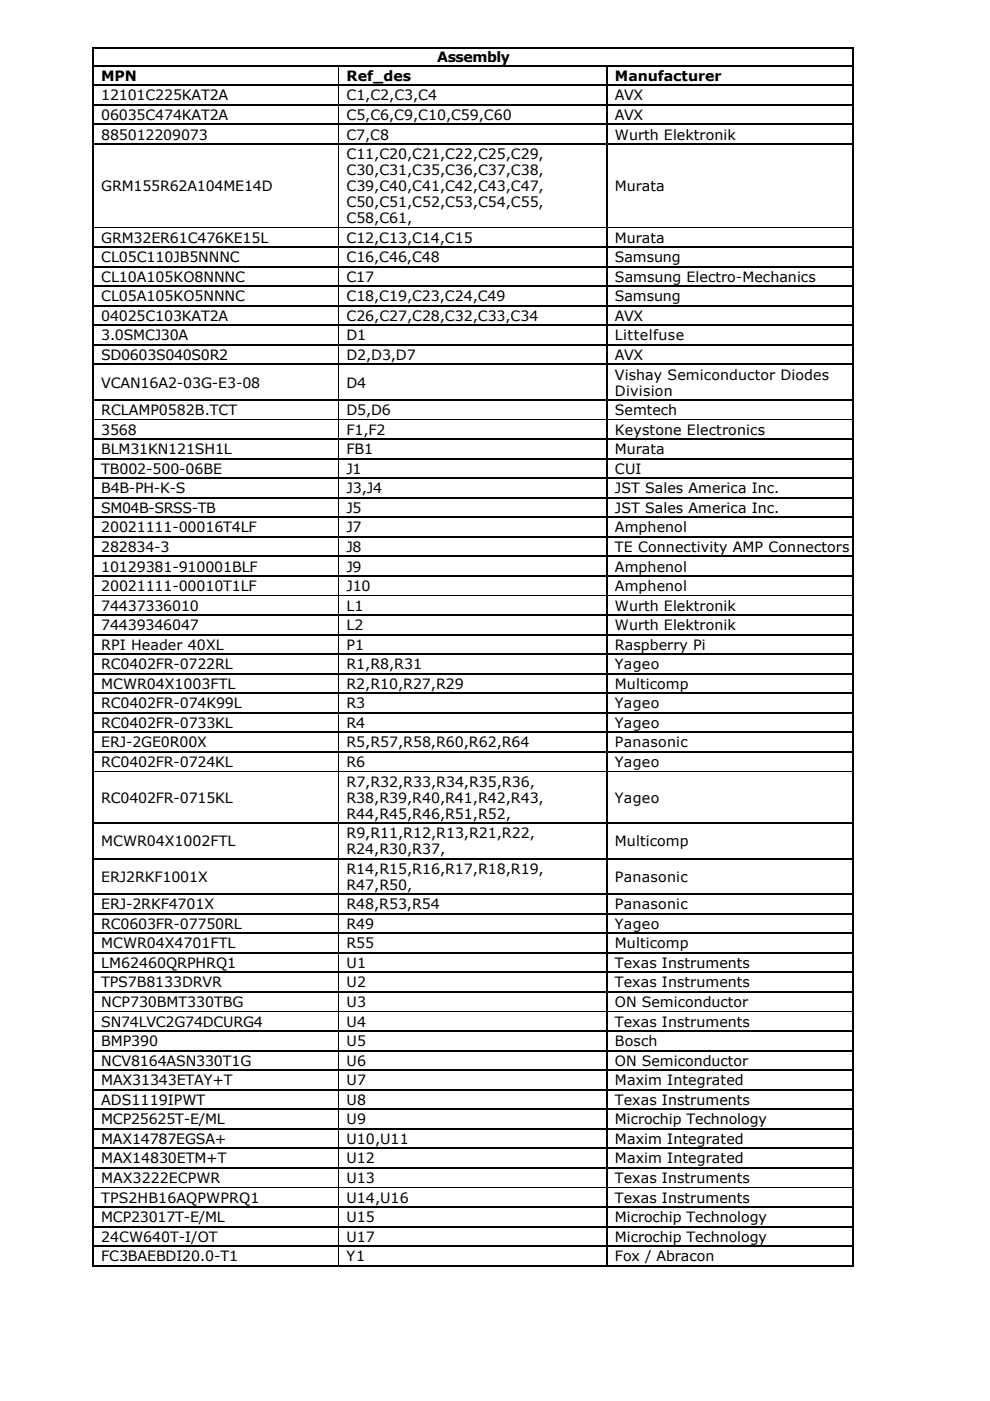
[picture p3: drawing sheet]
<svg xmlns="http://www.w3.org/2000/svg" width="210mm" height="297mm" viewBox="0 0 210 297" stroke-linecap="round" stroke-linejoin="round" font-family="sans-serif">
<defs><g id="words">
<g font-size="3">
<text x="21.5" y="17.1">MPN</text>
<text x="73.5" y="17.1">Ref_des</text>
<text x="92.7" y="13.2">Assembly</text>
<text x="130.4" y="17.1">Manufacturer</text>
<text x="21.5" y="21.3">12101C225KAT2A</text>
<text x="73.5" y="21.3">C1,C2,C3,C4</text>
<text x="130.4" y="21.3">AVX</text>
<text x="21.5" y="25.4">06035C474KAT2A</text>
<text x="21.5" y="29.6">885012209073</text>
<text x="73.5" y="25.4">C5,C6,C9,C10,C59,C60</text>
<text x="73.5" y="29.6">C7,C8</text>
<text x="130.4" y="25.4">AVX</text>
<text x="130.4" y="29.6">Wurth Elektronik</text>
<text x="73.5" y="33.7">C11,C20,C21,C22,C25,C29,</text>
<text x="21.5" y="40.5">GRM155R62A104ME14D</text>
<text x="73.5" y="37.1">C30,C31,C35,C36,C37,C38,</text>
<text x="73.5" y="40.5">C39,C40,C41,C42,C43,C47,</text>
<text x="130.4" y="40.5">Murata</text>
<text x="73.5" y="43.9">C50,C51,C52,C53,C54,C55,</text>
<text x="73.5" y="47.3">C58,C61,</text>
<text x="21.5" y="51.4">GRM32ER61C476KE15L</text>
<text x="73.5" y="51.4">C12,C13,C14,C15</text>
<text x="130.4" y="51.4">Murata</text>
<text x="21.5" y="55.6">CL05C110JB5NNNC</text>
<text x="21.5" y="59.7">CL10A105KO8NNNC</text>
<text x="73.5" y="55.6">C16,C46,C48</text>
<text x="73.5" y="59.7">C17</text>
<text x="130.4" y="55.6">Samsung</text>
<text x="130.4" y="59.7">Samsung Electro-Mechanics</text>
<text x="21.5" y="63.9">CL05A105KO5NNNC</text>
<text x="73.5" y="63.9">C18,C19,C23,C24,C49</text>
<text x="130.4" y="63.9">Samsung</text>
<text x="21.5" y="68">04025C103KAT2A</text>
<text x="73.5" y="68">C26,C27,C28,C32,C33,C34</text>
<text x="130.4" y="68">AVX</text>
<text x="21.5" y="72.2">3.0SMCJ30A</text>
<text x="21.5" y="76.3">SD0603S040S0R2</text>
<text x="73.5" y="72.2">D1</text>
<text x="73.5" y="76.3">D2,D3,D7</text>
<text x="130.4" y="72.2">Littelfuse</text>
<text x="130.4" y="76.3">AVX</text>
<text x="21.5" y="82.2">VCAN16A2-03G-E3-08</text>
<text x="73.5" y="82.2">D4</text>
<text x="130.4" y="80.5">Vishay Semiconductor Diodes</text>
<text x="130.4" y="83.9">Division</text>
<text x="21.5" y="88">RCLAMP0582B.TCT</text>
<text x="73.5" y="88">D5,D6</text>
<text x="130.4" y="88">Semtech</text>
<text x="21.5" y="92.2">3568</text>
<text x="73.5" y="92.2">F1,F2</text>
<text x="130.4" y="92.2">Keystone Electronics</text>
<text x="21.5" y="96.3">BLM31KN121SH1L</text>
<text x="21.5" y="100.4">TB002-500-06BE</text>
<text x="73.5" y="96.3">FB1</text>
<text x="73.5" y="100.4">J1</text>
<text x="130.4" y="96.3">Murata</text>
<text x="130.4" y="100.4">CUI</text>
<text x="21.5" y="104.6">B4B-PH-K-S</text>
<text x="73.5" y="104.6">J3,J4</text>
<text x="130.4" y="104.6">JST Sales America Inc.</text>
<text x="21.5" y="108.7">SM04B-SRSS-TB</text>
<text x="21.5" y="112.9">20021111-00016T4LF</text>
<text x="73.5" y="108.7">J5</text>
<text x="73.5" y="112.9">J7</text>
<text x="130.4" y="108.7">JST Sales America Inc.</text>
<text x="130.4" y="112.9">Amphenol</text>
<text x="21.5" y="117">282834-3</text>
<text x="73.5" y="117">J8</text>
<text x="130.4" y="117">TE Connectivity AMP Connectors</text>
<text x="21.5" y="121.2">10129381-910001BLF</text>
<text x="21.5" y="125.3">20021111-00010T1LF</text>
<text x="73.5" y="121.2">J9</text>
<text x="73.5" y="125.3">J10</text>
<text x="130.4" y="121.2">Amphenol</text>
<text x="130.4" y="125.3">Amphenol</text>
<text x="21.5" y="129.5">74437336010</text>
<text x="73.5" y="129.5">L1</text>
<text x="130.4" y="129.5">Wurth Elektronik</text>
<text x="21.5" y="133.6">74439346047</text>
<text x="21.5" y="137.8">RPI Header 40XL</text>
<text x="73.5" y="133.6">L2</text>
<text x="73.5" y="137.8">P1</text>
<text x="130.4" y="133.6">Wurth Elektronik</text>
<text x="130.4" y="137.8">Raspberry Pi</text>
<text x="21.5" y="141.9">RC0402FR-0722RL</text>
<text x="73.5" y="141.9">R1,R8,R31</text>
<text x="130.4" y="141.9">Yageo</text>
<text x="21.5" y="146">MCWR04X1003FTL</text>
<text x="73.5" y="146">R2,R10,R27,R29</text>
<text x="130.4" y="146">Multicomp</text>
<text x="21.5" y="150.2">RC0402FR-074K99L</text>
<text x="21.5" y="154.3">RC0402FR-0733KL</text>
<text x="73.5" y="150.2">R3</text>
<text x="73.5" y="154.3">R4</text>
<text x="130.4" y="150.2">Yageo</text>
<text x="130.4" y="154.3">Yageo</text>
<text x="21.5" y="158.5">ERJ-2GE0R00X</text>
<text x="73.5" y="158.5">R5,R57,R58,R60,R62,R64</text>
<text x="130.4" y="158.5">Panasonic</text>
<text x="21.5" y="162.6">RC0402FR-0724KL</text>
<text x="73.5" y="162.6">R6</text>
<text x="73.5" y="166.8">R7,R32,R33,R34,R35,R36,</text>
<text x="130.4" y="162.6">Yageo</text>
<text x="21.5" y="170.2">RC0402FR-0715KL</text>
<text x="73.5" y="170.2">R38,R39,R40,R41,R42,R43,</text>
<text x="73.5" y="173.6">R44,R45,R46,R51,R52,</text>
<text x="130.4" y="170.2">Yageo</text>
<text x="21.5" y="179.4">MCWR04X1002FTL</text>
<text x="73.5" y="177.7">R9,R11,R12,R13,R21,R22,</text>
<text x="130.4" y="179.4">Multicomp</text>
<text x="73.5" y="181.1">R24,R30,R37,</text>
<text x="73.5" y="185.2">R14,R15,R16,R17,R18,R19,</text>
<text x="21.5" y="186.9">ERJ2RKF1001X</text>
<text x="73.5" y="188.6">R47,R50,</text>
<text x="130.4" y="186.9">Panasonic</text>
<text x="21.5" y="192.8">ERJ-2RKF4701X</text>
<text x="21.5" y="196.9">RC0603FR-07750RL</text>
<text x="73.5" y="192.8">R48,R53,R54</text>
<text x="73.5" y="196.9">R49</text>
<text x="130.4" y="192.8">Panasonic</text>
<text x="130.4" y="196.9">Yageo</text>
<text x="21.5" y="201.1">MCWR04X4701FTL</text>
<text x="73.5" y="201.1">R55</text>
<text x="130.4" y="201.1">Multicomp</text>
<text x="21.5" y="205.2">LM62460QRPHRQ1</text>
<text x="21.5" y="209.4">TPS7B8133DRVR</text>
<text x="73.5" y="205.2">U1</text>
<text x="73.5" y="209.4">U2</text>
<text x="130.4" y="205.2">Texas Instruments</text>
<text x="130.4" y="209.4">Texas Instruments</text>
<text x="21.5" y="213.5">NCP730BMT330TBG</text>
<text x="73.5" y="213.5">U3</text>
<text x="130.4" y="213.5">ON Semiconductor</text>
<text x="21.5" y="217.7">SN74LVC2G74DCURG4</text>
<text x="21.5" y="221.8">BMP390</text>
<text x="73.5" y="217.7">U4</text>
<text x="73.5" y="221.8">U5</text>
<text x="130.4" y="217.7">Texas Instruments</text>
<text x="130.4" y="221.8">Bosch</text>
<text x="21.5" y="225.9">NCV8164ASN330T1G</text>
<text x="73.5" y="225.9">U6</text>
<text x="130.4" y="225.9">ON Semiconductor</text>
<text x="21.5" y="230.1">MAX31343ETAY+T</text>
<text x="73.5" y="230.1">U7</text>
<text x="130.4" y="230.1">Maxim Integrated</text>
<text x="21.5" y="234.2">ADS1119IPWT</text>
<text x="21.5" y="238.4">MCP25625T-E/ML</text>
<text x="73.5" y="234.2">U8</text>
<text x="73.5" y="238.4">U9</text>
<text x="130.4" y="234.2">Texas Instruments</text>
<text x="130.4" y="238.4">Microchip Technology</text>
<text x="21.5" y="242.5">MAX14787EGSA+</text>
<text x="73.5" y="242.5">U10,U11</text>
<text x="130.4" y="242.5">Maxim Integrated</text>
<text x="21.5" y="246.7">MAX14830ETM+T</text>
<text x="21.5" y="250.8">MAX3222ECPWR</text>
<text x="73.5" y="246.7">U12</text>
<text x="73.5" y="250.8">U13</text>
<text x="130.4" y="246.7">Maxim Integrated</text>
<text x="130.4" y="250.8">Texas Instruments</text>
<text x="21.5" y="255">TPS2HB16AQPWPRQ1</text>
<text x="73.5" y="255">U14,U16</text>
<text x="130.4" y="255">Texas Instruments</text>
<text x="21.5" y="259.1">MCP23017T-E/ML</text>
<text x="21.5" y="263.3">24CW640T-I/OT</text>
<text x="73.5" y="259.1">U15</text>
<text x="73.5" y="263.3">U17</text>
<text x="130.4" y="259.1">Microchip Technology</text>
<text x="130.4" y="263.3">Microchip Technology</text>
<text x="21.5" y="267.4">FC3BAEBDI20.0-T1</text>
<text x="73.5" y="267.4">Y1</text>
<text x="130.4" y="267.4">Fox / Abracon</text>
</g>
</g></defs>
<g fill="none" stroke="#000" stroke-width=".21">
<path d="M19.6 10.1h161.5M19.7 10v258.5M19.8 10.3h161.1M19.8 13.9h161.1M19.8 14h161.1M19.8 18h161.1M19.8 18.2h161.1M19.9 10.2v258.1M71.7 13.9v254.4M71.9 13.9v254.4M128.6 13.9v254.4M128.8 13.9v254.4"/>
<path d="M180.8 10.2v258.1M181 10v258.5M19.8 22.1h161.1M19.8 22.3h161.1M19.8 26.3h161.1M19.8 26.5h161.1M19.8 30.4h161.1M19.8 30.6h161.1M19.8 48.1h161.1M19.8 48.3h161.1M19.8 52.3h161.1M19.8 52.5h161.1"/>
<path d="M19.8 56.4h161.1M19.8 56.6h161.1M19.8 60.6h161.1M19.8 60.8h161.1M19.8 64.7h161.1M19.8 64.9h161.1M19.8 68.9h161.1M19.8 69.1h161.1M19.8 73h161.1M19.8 73.2h161.1M19.8 77.2h161.1M19.8 77.4h161.1"/>
<path d="M19.8 84.7h161.1M19.8 84.9h161.1M19.8 88.9h161.1M19.8 89h161.1M19.8 93h161.1M19.8 93.2h161.1M19.8 97.1h161.1M19.8 97.3h161.1M19.8 101.3h161.1M19.8 101.5h161.1M19.8 105.4h161.1M19.8 105.6h161.1"/>
<path d="M19.8 109.6h161.1M19.8 109.8h161.1M19.8 113.7h161.1M19.8 113.9h161.1M19.8 117.9h161.1M19.8 118.1h161.1M19.8 122h161.1M19.8 122.2h161.1M19.8 126.2h161.1M19.8 126.4h161.1M19.8 130.3h161.1M19.8 130.5h161.1"/>
<path d="M19.8 134.5h161.1M19.8 134.6h161.1M19.8 138.6h161.1M19.8 138.8h161.1M19.8 142.7h161.1M19.8 142.9h161.1M19.8 146.9h161.1M19.8 147.1h161.1M19.8 151h161.1M19.8 151.2h161.1M19.8 155.2h161.1M19.8 155.4h161.1"/>
<path d="M19.8 159.3h161.1M19.8 159.5h161.1M19.8 163.5h161.1M19.8 163.7h161.1M19.8 174.4h161.1M19.8 174.6h161.1M19.8 181.9h161.1M19.8 182.1h161.1M19.8 189.5h161.1M19.8 189.7h161.1M19.8 193.6h161.1M19.8 193.8h161.1"/>
<path d="M19.8 197.8h161.1M19.8 198h161.1M19.8 201.9h161.1M19.8 202.1h161.1M19.8 206.1h161.1M19.8 206.3h161.1M19.8 210.2h161.1M19.8 210.4h161.1M19.8 214.4h161.1M19.8 214.5h161.1M19.8 218.5h161.1M19.8 218.7h161.1"/>
<path d="M19.8 222.6h161.1M19.8 222.8h161.1M19.8 226.8h161.1M19.8 227h161.1M19.8 230.9h161.1M19.8 231.1h161.1M19.8 235.1h161.1M19.8 235.3h161.1M19.8 239.2h161.1M19.8 239.4h161.1M19.8 243.4h161.1M19.8 243.6h161.1"/>
<path d="M19.8 247.5h161.1M19.8 247.7h161.1M19.8 251.7h161.1M19.8 251.9h161.1M19.8 255.8h161.1M19.8 256h161.1M19.8 260h161.1M19.6 268.4h161.5M19.8 260.2h161.1M19.8 264.1h161.1M19.8 264.3h161.1M19.8 268.3h161.1"/>
</g>
<use href="#words"/>
</svg>
